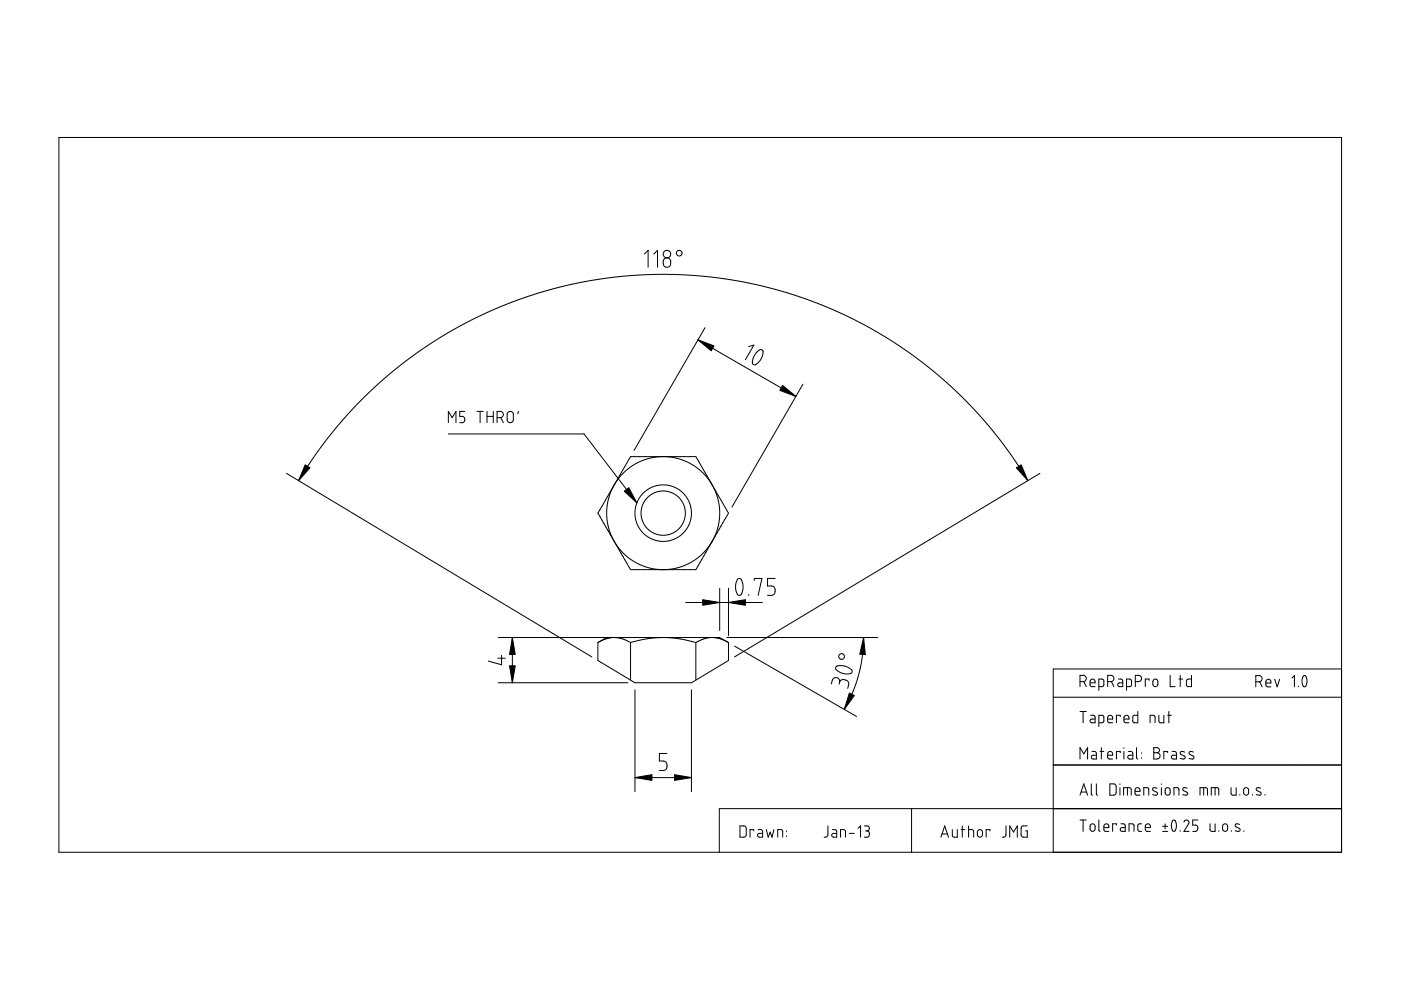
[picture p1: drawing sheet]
<svg xmlns="http://www.w3.org/2000/svg" width="297mm" height="210mm" viewBox="0 0 297 210" stroke-linecap="round" stroke-linejoin="round" font-family="sans-serif">
<g fill="none" stroke="#000" stroke-width=".21">
<path d="M12.5 29.1h271.9v151.6h-271.9zM136.6 53.9l.8-.8v3.6M138.6 53.9l.8-.8v3.6M140.9 54.9l.6-.2 .6 .4 .1 .9-.4 .6-.6 .1-.5-.4-.1-.9zM148 72.1l20.7 12M149.5 69.5l-15.1 26M158.7 73.5l1.1-.3-1.8 3.1M160.4 74.7l.9-.6 .3 .1 .2 .3-.2 1-.4 .9-.7 .7-.5 .3-.5-.4 .1-.7 .3-.9zM95.1 92h28.7l11.2 14.6M95.1 89.6v-2.4l.8 1.4 .8-1.4v2.4M98.5 87.2h-1v1.1h.7l.3 .5v.5l-.2 .2-.8 .1M101.1 87.2h1.3"/>
<path d="M101.8 87.2v2.4M103.3 88.3h1.3M103.3 87.2v2.4M104.6 87.2v2.4M105.4 88.6l1.1-.2 .2-.5-.1-.4-.4-.3h-.8v2.4M106.2 88.5l.5 1.1M107.7 87.4l.6-.2 .5 .5v1.4l-.4 .5-.6-.1-.3-.3v-1.4zM109.9 87.2l-.1 .6M170.2 81.4l-15 26.1M60.7 100.4l64.8 38.9M63.3 101.9l3.1-4.9 3.8-5 3.5-4.2 3.9-4 4-3.6 4.2-3.5 5.2-3.7 5.2-3.1 5.5-2.9 5.2-2.3 4.3-1.6 6-1.8 5.5-1.3 5.8-1 5.3-.6 5.8-.2 5.9 .1 5.5 .5 5.3 .7 5.9 1.3 5.8 1.6 5.5 2 6 2.6 4.8 2.5 5.3 3.1 4.9 3.4 4.6 3.7 4.5 4.1 3.9 4 3.8 4.5 3.8 5.1 2.8 4.5M130.2 114.8l1.7 2.2 2.2 1.9 2.7 1.3 3.2 .6h1.5l2-.4 3-1.1 2.4-1.8 1.1-1.3 1-1.4"/>
<path d="M130.2 102.8l1.6-2.1 1.4-1.3 1.3-.9 2.6-1.2 2.9-.5 1.8 .1 1.4 .2 3 1.1 1.4 .9 1.2 1 1.1 1.2 1.1 1.5M130.2 102.8l-1.1 2.6-.5 2.8 .1 1.8 .2 1.6 .6 1.8 .7 1.4M130.2 114.8l3.5 6h13.8l3.5-6M130.2 102.8l3.5-6h13.8l3.5 6M130.2 102.8l-3.4 6 3.4 6M151 102.8l1.2 2.8 .4 2.6-.1 1.7-.2 1.5-.5 1.8-.8 1.6M151 102.8l3.5 6-3.5 6M220.5 100.4l-64.8 38.9M105.5 139.6h1.6M105.6 135.2h47l1.9 1M106.3 139v1.9l-2.8-.7M108.6 135.2v9.6"/>
<path d="M126.8 136.2v3.8l7.8 4.8h12l7.9-4.8v-3.8M128.6 135.2l-1.8 1M129.9 135.2l-1.4 .3-1.7 .7M130.5 135.2l1.6 .3 1.6 .7M133.7 136.2v8M140.6 135.2a24.4 24.4 0 0 0-6.9 1M141.1 135.2a25.4 25.4 0 0 1 6.4 1M145.4 127.7h16.2M147.5 136.2v8M150.6 135.2l-1.4 .3-1.7 .7M151.2 135.2l1.6 .3 1.7 .7M152.6 124.7v9"/>
<path d="M154.1 135.2h32M154.5 124.7v10M155.7 137l25.9 14.9M156.3 122.9l.4-.3 .4 .1 .4 1.3-.1 1.5-.3 .6-.3 .1-.5-.2-.3-1.1v-1.2zM158.7 126v.2M159.9 123v-.4h1.6l-.8 3.6M164.3 122.6h-1.6v1.6l1.1 .1 .5 .6v.7l-.3 .5-.3 .1h-1M183.1 135.2l-.3 4-.8 4.1-1.3 3.8-1.7 3.3M105.6 144.8h27.5M134.6 146.3v21.6M141.4 159.8h-1.6v1.6h1.1l.4 .3 .1 .4v.7l-.3 .4-1.3 .2M146.6 146.3v21.6"/>
<path d="M177.2 141.4l.3-.2 .6-.1 1.1 .1 1.2 .7 .3 .3v.3l-.3 .3-.5 .1-1.4-.2-1.3-.7zM178 144.7l-.2-.8-.7-.2-.5 .3-.3 1M178 144.7l.3-.5 .3-.1 1 .2 .4 .6-.3 1M178 144.7l-.1 .4M223.3 147.8h61.1M229 144.5l1.1-.1 .2-.4-.1-.6-.4-.2h-.8v2.4M229 150.9h1.3M229.6 150.9v2.3M229.8 144.5l.5 1.1M231.1 144.8h1.1v-.4l-.3-.3-.3-.1-.4 .2-.1 1.1 .3 .3h.8M231.2 151.7h.8l.2 .3v1.2h-.9l-.2-.3 .1-.4h1M231.5 159.3h.6l.3 .2 .1 1.4-1-.1-.1-.3 .1-.3 1-.1"/>
<path d="M233 145.6h.7l.3-.2v-1.1l-.2-.3h-.8v2.4M233 153.2h.7l.3-.1v-1.1l-.2-.3h-.8v2.4M233.2 159.3h.8M233.5 158.5v2.4M234.8 144.5l1.1-.1 .3-.5-.2-.5-.4-.2h-.8v2.4M234.8 152.5h1.1l-.2-.7-.4-.1-.3 .1-.2 .3v.8l.3 .3h.8M235.6 144.5l.6 1.1M237.1 144h.7l.2 .1v1.5l-.9-.1-.1-.4 .2-.3h.8M237.5 151.9v-.2h-.8v1.5M237.5 159.6v-.3h-.8v1.6M238.3 152.5h1.1l-.2-.7-.5-.1-.3 .2-.1 .9 .2 .4h.9M238.3 158.5v.2"/>
<path d="M238.3 159.3v1.6M238.8 145.6h.8l.2-.2 .1-1.1-.2-.3h-.9v2.4M239.2 159.3h.6l.3 .2 .1 1.4-1-.1-.1-.3 .2-.3 .9-.1M240.7 144.5l1.1-.1 .2-.5-.1-.5-.4-.2h-.8v2.4M241 158.5v2.2l.2 .2M241.2 150.9v2.3h-.9l-.1-.2v-1.2l.3-.1h.7M242 159.6v.1M243.6 144.3v-.3h-.8v1.6M243.8 153.2v-1.5h.8l.2 .1 .1 1.4M244.6 144.2l.5-.2 .4 .3v.9l-.4 .4h-.3l-.3-.4zM244.6 158.5h.8l.4 .4-.1 .5-.4 .2 .5 .3 .2 .5-.5 .5h-.9zM244.6 159.6h.7"/>
<path d="M245.7 151.7v1.2l.3 .3h.8v-1.5M247.6 151.7h.7M247.6 159.6v-.3h-.8v1.6M247.8 150.9v2.3M248.1 143.2v2.4h1.1M248.5 159.3h.7l.2 .4v1.2l-.9-.1-.2-.3 .2-.3 .9-.1M250 144h.8M250.2 143.2v2.4M251.2 159.5l-.5-.2a.35 .35 0 0 0-.4 .2 .35 .35 0 0 0 .1 .5l.7 .3a.41 .41 0 0 1 0 .6 .41 .41 0 0 1-.6 0l-.3-.1M252.6 143.2v2.4h-.7l-.3-.3v-1l.2-.3h.8M253 159.5l-.4-.2a.34 .34 0 0 0-.5 .2 .34 .34 0 0 0 .2 .5l.7 .3a.41 .41 0 0 1 0 .6 .41 .41 0 0 1-.6 0l-.3-.1M266.3 144.6l1.1-.2 .2-.6-.2-.4-.3-.2h-.8v2.4"/>
<path d="M267.1 144.5l.5 1.1M268.4 144.8h1.1l-.1-.4-.2-.3-.3-.1-.4 .2-.1 1.1 .3 .3h.8M270.3 144l.5 1.6 .5-1.6M273.9 143.8l.5-.6v2.4M275.3 145.5v.1M276.3 143.4l.5-.1 .2 .4 .1 1-.2 .7a.47 .47 0 0 1-.6 .1 .47 .47 0 0 1-.2-.6v-.7zM284.4 141.8h-61.1v38.9M134.6 164.9h12M156.9 175.1h1l.3 .4v1.5l-.3 .5h-1zM159.8 176.2v-.3h-.8v1.6M160.8 175.9h.5l.3 .2 .1 1.4-1-.1-.1-.3 .2-.3 .9-.1M162.5 175.9l.4 1.6 .4-1.1 .4 1.1 .4-1.6"/>
<path d="M164.9 177.5v-1.6h.7l.3 .2v1.4M166.8 176.2v.1M166.8 177.2v.2M175.5 175.1v2l-.3 .4h-.5M176.5 175.9h.6l.3 .3v1.3l-.9-.1-.2-.4 .2-.2 .9-.1M178.2 177.5v-1.6h.7l.3 .2 .1 1.4M180.1 176.7h1M181.9 175.6l.6-.5v2.4M183.3 175.1h.6l.4 .3-.1 .6-.4 .2M183.5 176.2h.3M183.8 176.2l.4 .2 .1 .7-.4 .4h-.6M193.3 171.4v9.3"/>
<path d="M199.5 177.5l.8-2.4 .8 2.4M199.7 176.8h1.2M201.9 175.9v1.3l.4 .3h.7v-1.6M203.8 175.9h.8M204 175.1v2.4M205.4 175.9h.7l.3 .2v1.4M205.4 175.1v2.4M207.3 176.1l.5-.2 .5 .4v.8l-.4 .4h-.4l-.3-.4zM209.9 176.2v-.3h-.8v1.6M213.3 175.1v2.1l-.4 .3h-.4M214.1 177.5v-2.4l.8 1.3 .8-1.3v2.4M217.8 175.1h-.9l-.4 .3v1.7l.4 .4h.9v-1.3h-.4"/>
<path d="M223.3 162.2h61.1M229 160.9v-2.4l.8 1.4 .8-1.4v2.4M229 168.6l.8-2.4 .8 2.4M229 173.9h1.3M229.2 167.9h1.2M229.6 173.9v2.4M231.3 174.8l.4-.1 .4 .3 .1 .8-.4 .4h-.4l-.3-.3v-.8zM231.4 166.2v2.2l.2 .2M232.5 166.2v2.2l.2 .2M233 173.9v2.2l.2 .2M234 175.5h1.1l-.2-.7-.4-.1-.4 .2-.1 1 .3 .4h.8M234.8 160.1h1.1v-.4l-.2-.3-.4-.1-.3 .2-.2 .3v.8l.3 .3h.8"/>
<path d="M235.3 166.2h.9l.4 .4v1.5l-.3 .5h-1zM236.7 174.9v-.2h-.8v1.6M237.4 166.2v.1M237.4 167v1.6M237.6 174.7h.7l.3 .3v1.3l-.9-.1-.2-.3 .1-.3 1-.1M238.2 168.6v-1.6l1.5 .1 .1 .3v1.2M239 167v1.6M239.4 176.3v-1.6h.7l.3 .2v1.4M240.6 167.8h1.1l-.2-.7-.5-.1-.3 .2-.1 1.1 .3 .3h.8M242 174.7h-.4l-.4 .3 .1 1.1 .2 .2h.5M242 160.7v.1M242.5 168.6v-1.6h.7l.3 .2 .1 1.4"/>
<path d="M242.8 175.5h1.1l-.2-.7-.4-.1-.4 .2-.1 1 .3 .4h.8M245.3 167.1l-.5-.1a.34 .34 0 0 0-.4 .2 .34 .34 0 0 0 .2 .4l.6 .4a.41 .41 0 0 1 .1 .6 .41 .41 0 0 1-.6 0l-.3-.1M246.2 166.2v.1M246.2 167v1.6M246.5 176.3h1.1M246.5 175.2h1.1M247 174.7v1M247.1 167.2l.6-.2 .3 .3 .1 .8-.3 .4-.4 .1-.3-.3zM248.7 173.9l.4 .1 .3 .6v.8l-.2 .7a.57 .57 0 0 1-.7-.1 .57 .57 0 0 1-.1-.6v-.8zM248.9 168.6v-1.6h.7l.3 .2 .1 1.4M250.2 176.1v.2M251 174.3l.2-.3 .4-.1 .4 .2 .1 .3-1.1 1.9h1.1"/>
<path d="M251.7 167.1l-.5-.1a.34 .34 0 0 0-.4 .2 .34 .34 0 0 0 .2 .4l.6 .4a.41 .41 0 0 1 .1 .6 .41 .41 0 0 1-.6 0l-.3-.1M254 173.9h-1.1v1l.8 .1 .3 .4-.2 .7-.9 .2M254.4 168.6v-1.6l1.5 .1 .1 .2v1.3M255.2 167v1.6M256.5 174.7l.1 1.3 .3 .3h.7v-1.6M256.8 168.6v-1.6l1.5 .1 .1 .2v1.3M257.6 167v1.6M258.4 176.1v.2M259.3 174.9l.5-.2 .5 .3-.1 .9-.3 .3h-.4l-.3-.3zM261 167v1.2l.3 .4h.8v-1.6M261.1 176.1v.2M262.8 174.8l-.7-.1a.33 .33 0 0 0-.2 .3 .33 .33 0 0 0 .2 .3l.8 .4v.3l-.3 .3-.7-.2"/>
<path d="M262.9 168.5v.1M263.7 176.1v.2M263.8 167.2l.6-.2 .3 .3v.9l-.3 .4h-.4l-.3-.3zM265.5 168.5v.1M267.3 167.1l-.6-.1a.33 .33 0 0 0-.4 .3 .33 .33 0 0 0 .2 .3l.8 .4a.43 .43 0 0 1-.1 .6 .43 .43 0 0 1-.6 0l-.3-.1M268.2 168.5v.1M284.4 171.4h-131.9v9.3"/>
<circle cx="141.4" cy="53.9" r=".8"/>
<circle cx="144" cy="53.7" r=".6"/>
<circle cx="140.6" cy="108.8" r="6"/>
<circle cx="140.6" cy="108.8" r="4.7"/>
<circle cx="178.4" cy="139.2" r=".6"/>
</g>
<g fill="#000" stroke="#000" stroke-width=".21">
<path d="M148 72.1l3.4 1.2-.6 1.1zM165.9 81.7l2.8 2.4-3.4-1.3zM64.7 98.6l1 .6-2.4 2.7zM132.4 104.1l.9-.7 1.7 3.2zM215.5 99.2l1-.6 1.4 3.3zM108.6 135.2l.6 3.6h-1.2zM149 127.1l3.6 .6-3.6 .6zM154.5 127.7l3.6-.6v1.2zM183.1 135.2l.4 3.6-1.2-.1zM108 141.2h1.2l-.6 3.6zM180.1 146.9l1 .6-2.1 2.9zM134.6 164.9l3.6-.6v1.2z"/>
<path d="M143 164.3l3.6 .6-3.6 .6z"/>
</g>
</svg>
